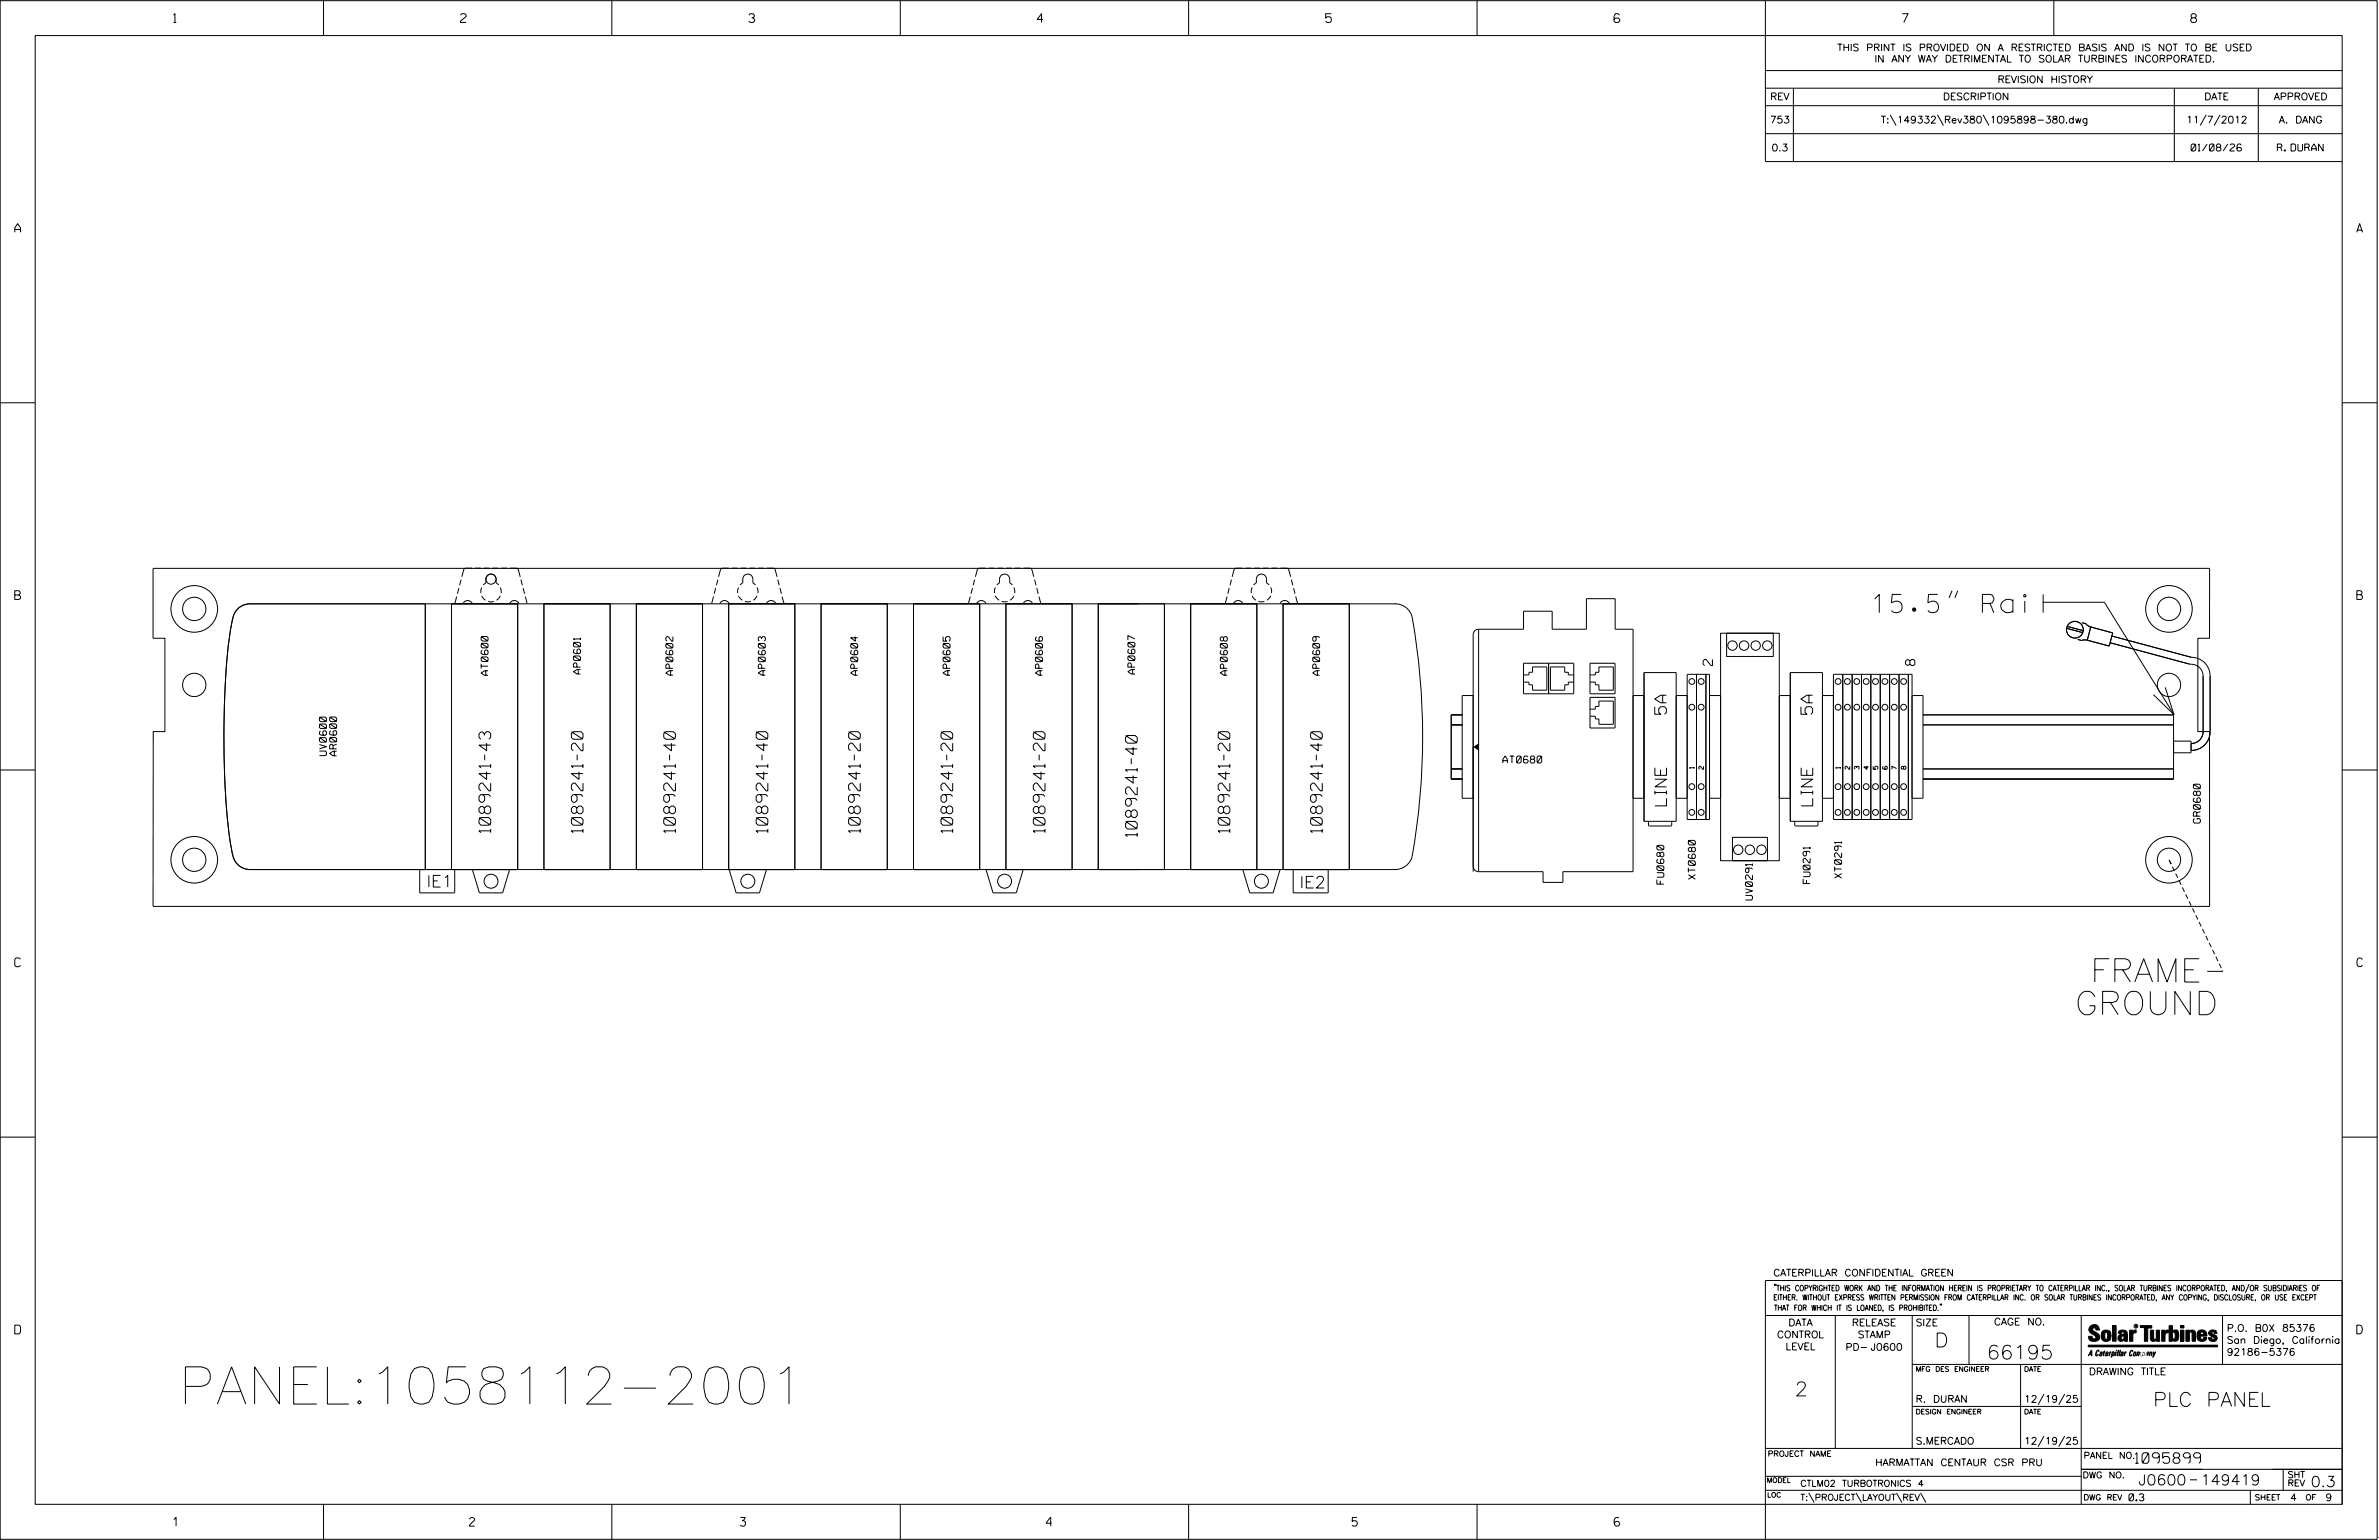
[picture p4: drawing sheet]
<svg xmlns="http://www.w3.org/2000/svg" width="864mm" height="559mm" viewBox="0 0 864 559" stroke-linecap="round" stroke-linejoin="round" font-family="sans-serif">
<defs><g id="words">
<text font-size="13.5" x="64.7" y="509.5">PANEL:1058112-2001</text>
<g font-size="8.5">
<text x="758.8" y="356.3">FRAME</text>
<text x="753.2" y="368.2">GROUND</text>
</g>
<text font-size="6.6" x="680" y="222.3">15.5&quot; Rail</text>
<g font-size="5.1">
<text x="702.3" y="488.8">D</text>
<text x="721.2" y="493.2">66195</text>
<text x="651.5" y="506.5">2</text>
<text x="781.6" y="510.3">PLC PANEL</text>
</g>
<g font-size="4.2">
<text x="604.9" y="259.2" transform="rotate(-90 604.9 259.2)">5A</text>
<text x="658" y="259.2" transform="rotate(-90 658 259.2)">5A</text>
<text x="605" y="292.4" transform="rotate(-90 605 292.4)">LINE</text>
<text x="658.1" y="292.4" transform="rotate(-90 658.1 292.4)">LINE</text>
<text x="178.1" y="302.2" transform="rotate(-90 178.1 302.2)">1089241-43</text>
<text x="211.6" y="302.2" transform="rotate(-90 211.6 302.2)">1089241-20</text>
<text x="245.2" y="302.2" transform="rotate(-90 245.2 302.2)">1089241-40</text>
<text x="278.7" y="302.2" transform="rotate(-90 278.7 302.2)">1089241-40</text>
<text x="312.3" y="302.2" transform="rotate(-90 312.3 302.2)">1089241-20</text>
<text x="345.8" y="302.2" transform="rotate(-90 345.8 302.2)">1089241-20</text>
<text x="379.4" y="302.2" transform="rotate(-90 379.4 302.2)">1089241-20</text>
<text x="412.8" y="303.6" transform="rotate(-90 412.8 303.6)">1089241-40</text>
<text x="446.4" y="302.2" transform="rotate(-90 446.4 302.2)">1089241-20</text>
<text x="480" y="302.2" transform="rotate(-90 480 302.2)">1089241-40</text>
<text x="154.9" y="321.9">IE1</text>
<text x="471.8" y="322.2">IE2</text>
</g>
<g font-size="3.8">
<text x="775.1" y="531">1095899</text>
<text x="776.3" y="538.9">J0600</text>
<text x="798.8" y="538.9">149419</text>
<text x="838.8" y="539.5">0.3</text>
</g>
<g font-size="3.4">
<text x="621.6" y="241.5" transform="rotate(-90 621.6 241.5)">2</text>
<text x="695.1" y="241.5" transform="rotate(-90 695.1 241.5)">8</text>
</g>
<g font-size="3.2">
<text x="63" y="8.2">1</text>
<text x="167.2" y="8.2">2</text>
<text x="271.8" y="8.2">3</text>
<text x="376.5" y="8.2">4</text>
<text x="481.2" y="8.2">5</text>
<text x="690.6" y="8.2">7</text>
<text x="795.3" y="8.2">8</text>
<text x="5.4" y="84.3">A</text>
<text x="855.5" y="84.3">A</text>
<text x="5.4" y="217.5">B</text>
<text x="855.6" y="217.5">B</text>
<text x="5.4" y="350.8">C</text>
<text x="855.6" y="350.8">C</text>
<text x="5.4" y="484">D</text>
<text x="855.6" y="484">D</text>
<text x="62.8" y="553.8">1</text>
<text x="170.4" y="553.8">2</text>
<text x="268.8" y="553.8">3</text>
<text x="379.8" y="553.8">4</text>
<text x="490.8" y="553.8">5</text>
<text x="585.9" y="553.8">6</text>
</g>
<g font-size="2.5">
<text x="666.9" y="18.5">THIS PRINT IS PROVIDED ON A RESTRICTED BASIS AND IS NOT TO BE USED</text>
<text x="680.5" y="22.6">IN ANY WAY DETRIMENTAL TO SOLAR TURBINES INCORPORATED.</text>
<text x="725.1" y="30">REVISION HISTORY</text>
<text x="642.6" y="36.3">REV</text>
<text x="705.3" y="36.3">DESCRIPTION</text>
<text x="800.2" y="36.3">DATE</text>
<text x="825.4" y="36.3">APPROVED</text>
<text x="642.5" y="44.7">753</text>
<text x="682.8" y="44.7">T:\149332\Rev380\1095898-380.dwg</text>
<text x="793.6" y="44.7">11/7/2012</text>
<text x="827.3" y="44.7">A. DANG</text>
<text x="643.1" y="54.8">0.3</text>
<text x="795.4" y="54.8">01/08/26</text>
<text x="826.7" y="54.8">R. DURAN</text>
<text x="177.2" y="245.1" transform="rotate(-90 177.2 245.1)">AT0600</text>
<text x="210.7" y="244.6" transform="rotate(-90 210.7 244.6)">AP0601</text>
<text x="244.3" y="245" transform="rotate(-90 244.3 245)">AP0602</text>
<text x="277.8" y="245" transform="rotate(-90 277.8 245)">AP0603</text>
<text x="311.3" y="245" transform="rotate(-90 311.3 245)">AP0604</text>
<text x="344.9" y="245" transform="rotate(-90 344.9 245)">AP0605</text>
<text x="378.4" y="245" transform="rotate(-90 378.4 245)">AP0606</text>
<text x="412" y="244.6" transform="rotate(-90 412 244.6)">AP0607</text>
<text x="445.5" y="245" transform="rotate(-90 445.5 245)">AP0608</text>
<text x="479.1" y="245" transform="rotate(-90 479.1 245)">AP0609</text>
<text x="118.5" y="274.2" transform="rotate(-90 118.5 274.2)">UV0600</text>
<text x="122.2" y="274.2" transform="rotate(-90 122.2 274.2)">AR0600</text>
<text x="545.5" y="276.8">AT0680</text>
<text x="798.8" y="298.7" transform="rotate(-90 798.8 298.7)">GR0680</text>
<text x="604" y="320.8" transform="rotate(-90 604 320.8)">FU0680</text>
<text x="615.4" y="319" transform="rotate(-90 615.4 319)">XT0680</text>
<text x="657.1" y="320.6" transform="rotate(-90 657.1 320.6)">FU0291</text>
<text x="668.5" y="318.6" transform="rotate(-90 668.5 318.6)">XT0291</text>
<text x="636.2" y="326.6" transform="rotate(-90 636.2 326.6)">UV0291</text>
<text x="643.8" y="463">CATERPILLAR CONFIDENTIAL GREEN</text>
<text x="645.1" y="485.5">CONTROL</text>
<text x="649.2" y="481.1">DATA</text>
<text x="672.3" y="481.1">RELEASE</text>
<text x="674.4" y="485.5">STAMP</text>
<text x="695.4" y="481.1">SIZE</text>
<text x="723.8" y="480.8">CAGE NO.</text>
<text x="808.4" y="483.1">P.O. B0X 85376</text>
<text x="648.2" y="489.8">LEVEL</text>
<text x="669.9" y="490">PD- J0600</text>
<text x="808.4" y="487.5">San Diego, California</text>
<text x="808.4" y="491.8">92186-5376</text>
<text x="758.3" y="498.9">DRAWING TITLE</text>
<text x="695.4" y="508.9">R. DURAN</text>
<text x="734.8" y="508.9">12/19/25</text>
<text x="695.4" y="524.1">S.MERCADO</text>
<text x="734.8" y="524.1">12/19/25</text>
<text x="680.7" y="531.9">HARMATTAN CENTAUR CSR PRU</text>
<text x="772.8" y="544.6">0.3</text>
<text x="831.4" y="544.6">4</text>
<text x="844.2" y="544.6">9</text>
</g>
<g font-size="2.3">
<text x="756.4" y="529.2">PANEL NO.</text>
<text x="653.5" y="539.4">CTLM02 TURBOTRONICS 4</text>
<text x="756" y="536.3">DWG NO.</text>
<text x="830.4" y="539.3">REV</text>
<text x="830.4" y="536.2">SHT</text>
<text x="653.5" y="544.5">T:\PROJECT\LAYOUT\REV\</text>
</g>
<g font-size="2">
<text x="643.8" y="468.4">&quot;THIS COPYRIGHTED WORK AND THE INFORMATION HEREIN IS PROPRIETARY TO CATERPILLAR INC., SOLAR TURBINES INCORPORATED, AND/OR SUBSIDIARIES OF</text>
<text x="643.8" y="471.8">EITHER. WITHOUT EXPRESS WRITTEN PERMISSION FROM CATERPILLAR INC. OR SOLAR TURBINES INCORPORATED, ANY COPYING, DISCLOSURE, OR USE EXCEPT</text>
<text x="644" y="475.6">THAT FOR WHICH IT IS LOANED, IS PROHIBITED.&quot;</text>
<text x="641.7" y="528.5">PROJECT NAME</text>
<text x="756.3" y="544.3">DWG REV</text>
<text x="818.5" y="544.3">SHEET</text>
<text x="836.9" y="544.3">OF</text>
</g>
<g font-size="1.8">
<text x="695.4" y="497.6">MFG DES ENGINEER</text>
<text x="734.8" y="497.6">DATE</text>
<text x="695.4" y="513.1">DESIGN ENGINEER</text>
<text x="734.8" y="513.1">DATE</text>
<text x="641.3" y="538">MODEL</text>
<text x="641.5" y="543.3">LOC</text>
</g>
<g font-size="1.7">
<text x="615" y="278.9" transform="rotate(-90 615 278.9)">1</text>
<text x="618.4" y="279.1" transform="rotate(-90 618.4 279.1)">2</text>
<text x="668.1" y="278.9" transform="rotate(-90 668.1 278.9)">1</text>
<text x="671.5" y="279.1" transform="rotate(-90 671.5 279.1)">2</text>
<text x="674.9" y="279.1" transform="rotate(-90 674.9 279.1)">3</text>
<text x="678.3" y="279.1" transform="rotate(-90 678.3 279.1)">4</text>
<text x="681.7" y="279.1" transform="rotate(-90 681.7 279.1)">5</text>
<text x="685.1" y="279.1" transform="rotate(-90 685.1 279.1)">6</text>
<text x="688.5" y="279.1" transform="rotate(-90 688.5 279.1)">7</text>
<text x="691.9" y="279.1" transform="rotate(-90 691.9 279.1)">8</text>
</g>
<text font-size=".9" x="775.1" y="481.7">R</text>
</g></defs>
<g fill="#000">
<path d="M534.8 271l2-1.2v2.5zM787.4 312l1 1.4-.6 .2zM768.1 490.5l-.4 1.5zM768.2 489.9h.3l-.1 .2h-.2zM769 489.9l-.5 2.1zM769.7 489.9l-.6 2.1zM791.5 481h1.3v.9h-1.3zM791.5 482.7h1.3v4h-1.3zM758 488.1h47.1v.6h-47.1z"/>
<path d="M759.2 489.9l-1.2 2.1 .5-.5h.7v.5h.2zM759.2 490.1v1.2h-.7z" fill-rule="evenodd"/>
<path d="M758.6 481.4a2.02 2.02 0 0 1 3.1-.1l.5 1.3h-1.3l-.2-.6-.4-.2-.6 .1-.1 .4 .4 .7a2.46 2.46 0 0 1 2.2 2.9 2.83 2.83 0 0 1-3.8 .3l-.3-1.3h1.3l.2 .7 .6 .3 .5-.2 .2-.5-.4-.6-1.9-1.2-.4-.9z" fill-rule="evenodd"/>
<path d="M761.3 490l.3-.2 .4 .3-.1 .3-.3-.4-.4 .3-.3 1.6h.4l.4-.5-.3 .6-.4 .1-.3-.4z" fill-rule="evenodd"/>
<path d="M762.6 490.6l.5-.1-.1 1.4h-.9a.74 .74 0 0 1 .9-.8l-.6 .3-.2 .5 .5-.1 .3-.6v-.5l-.7 .2z" fill-rule="evenodd"/>
<path d="M763.6 490.5l.4-.4 .2 .6h-.3l-.3 .9 .2 .4-.3-.1z" fill-rule="evenodd"/>
<path d="M764.8 490.5l.5 .3-.1 .5h-.6l.6-.2v-.3l-.4-.1-.3 1.2h.4l.3-.4-.6 .6-.3-.2v-.4z" fill-rule="evenodd"/>
<path d="M763 483.2a2.17 2.17 0 0 1 3.1 0l.3 1.4-.3 1.5a2.17 2.17 0 0 1-3.1 0l-.3-1.5zM764.1 483.7v2.1l.5 .2 .4-.2v-2.2l-.4-.3z" fill-rule="evenodd"/>
<path d="M766 490.5v.3l.4-.1-.4 .2-.5 1.1z" fill-rule="evenodd"/>
<path d="M766.8 490.5l-.5 2 .3-.6a.71 .71 0 0 0 .9-.5 .71 .71 0 0 0-.4-.9zM767 490.8l.5 .1-.3 .8-.4 .2z" fill-rule="evenodd"/>
<path d="M766.9 481h1.3v5.7h-1.3z" fill-rule="evenodd"/>
<path d="M770.1 490.6l.6-.1 .2 .3-.4 1.2-.5 .1-.2-.5 .3-.5h.5l-.7 .5v.3l.4-.1 .4-.9-.5-.2-.2 .2z" fill-rule="evenodd"/>
<path d="M769.4 482.8l-.5 1h1.2l.1-.4h.8v.8l-1.5 .1a1.41 1.41 0 0 0 0 2.4l.5 .1 1.1-.7 .1 .6h1.1v-2.8a1.79 1.79 0 0 0-2.4-1.2zM770.3 484.8h.7l-.1 1-.5 .3-.4-.7z" fill-rule="evenodd"/>
<path d="M771.4 490.5l.1 .3 .4-.3-.9 1.5z" fill-rule="evenodd"/>
<path d="M773 482.7h1.2v.5l.5-.5 .7-.1v1h-.6l-.5 .4-.1 2.7h-1.2z" fill-rule="evenodd"/>
<path d="M773.3 490.3l.6-.4 .4 .2-.1 .4-.3-.4a1.28 1.28 0 0 0-.5 1.8l.6-.4-.3 .5h-.6z" fill-rule="evenodd"/>
<path d="M774.7 490.8l-.2 1.1h.7a.96 .96 0 0 0 0-1.4zM774.8 490.9h.5l-.1 .6-.5 .4-.2-.2z" fill-rule="evenodd"/>
<path d="M776 490.5v.3l.4-.3 .2 .3 .7-.2-.3 1.4v-1.3l-.6 1.3v-1.3l-.8 1.3z" fill-rule="evenodd"/>
<path d="M776.8 481h4.3v.9h-1.5v4.8h-1.3v-4.8h-1.5z" fill-rule="evenodd"/>
<path d="M777.9 490.5l-.5 2 .3-.6a.71 .71 0 0 0 .9-.5 .71 .71 0 0 0-.4-.9zM778.1 490.8l.3-.1 .1 .4-.5 .8-.2-.5z" fill-rule="evenodd"/>
<path d="M779.3 490.6l.6-.1-.3 1.5-.7-.1a.67 .67 0 0 1 .8-.8l-.6 .3-.1 .5 .4-.1 .4-.9-.4-.2-.3 .2z" fill-rule="evenodd"/>
<path d="M780.5 490.5l.1 .3 .3-.3 .3 .2-.3 1.3v-1.3l-.8 1.3z" fill-rule="evenodd"/>
<path d="M780.6 482.7h1.2v2.7l.1 .4 .4 .3 .4-.7v-2.7h1.2l.1 4h-1.3v-.5l-1.1 .6-.7-.3-.3-.7z" fill-rule="evenodd"/>
<path d="M781.6 490.5l.2 1.3 .8-1.3-1.2 2z" fill-rule="evenodd"/>
<path d="M784.7 482.7h1.2v.5l.5-.5 .7-.1v1h-.5l-.6 .4-.1 2.7h-1.2z" fill-rule="evenodd"/>
<path d="M787.4 481h1.2v2a1.4 1.4 0 0 1 2.2 .2l.1 1.4-.4 1.9-1.5 .1-.4-.5v-1l.5 .9 .5-.3v-2.1l-.5-.4-.5 .7v2.8h-1.2z" fill-rule="evenodd"/>
<path d="M793.5 482.7h1.3v.4a1.29 1.29 0 0 1 2.2 .3v3.3h-1.2l-.3-3.4-.7 .2v3.2h-1.3z" fill-rule="evenodd"/>
<path d="M797.7 483.2a1.92 1.92 0 0 1 2.4-.5 1.92 1.92 0 0 1 1 2.1h-2.3v.8l.6 .5 .5-.3v-.5h1.2a1.83 1.83 0 0 1-2.1 1.4 1.83 1.83 0 0 1-1.5-2.1zM799.1 483.4l-.3 .8h1.1l-.2-.8z" fill-rule="evenodd"/>
<path d="M801.9 483.2a1.94 1.94 0 0 1 3 .1v.5h-1.2l-.2-.6-.5 .1-.1 .3 .1 .3 1.8 .9a1.2 1.2 0 0 1 .1 1.3 1.2 1.2 0 0 1-1.2 .7l-1.6-.4-.4-1h1.2l.1 .4 .4 .3 .5-.5a3.3 3.3 0 0 1-2.2-1.9z" fill-rule="evenodd"/>
<circle cx="761.4" cy="492" r=".07"/>
<circle cx="762.2" cy="485.1" r=".07"/>
<circle cx="769.3" cy="492" r=".07"/>
<circle cx="773.1" cy="486.7" r=".07"/>
<circle cx="791.5" cy="486.7" r=".07"/>
<circle cx="791.5" cy="481" r=".07"/>
<circle cx="794.8" cy="486.7" r=".07"/>
</g>
<path d="M787.4 312l19.5 40.5" fill="none" stroke="#000" stroke-width=".36" stroke-dasharray="1.7 1.1" stroke-linecap="butt"/>
<g fill="none" stroke="#000" stroke-width=".36">
<path d="M.1 .2h862.8v558.4h-862.8zM12.8 12.9h837.4v533h-837.4zM117.4 .2v12.7M222.1 .2v12.7M326.8 .2v12.7M431.5 .2v12.7M536.2 .2v12.7M587.9 5.5l-.5-.5h-1l-.5 1v1.7l.5 .4h1l.6-.4v-.6l-.6-.5h-1l-.5 .5M640.9 .2v58.4h209.3M745.6 .2v12.7M640.9 25.6h209.3M640.9 32h209.3"/>
<path d="M640.9 38.3h209.3M651 32v26.6M789.3 32v26.6M819.8 32v26.6M640.9 48.5h209.3M686.2 41.7l2.1 3.8M703.3 41.7l2.2 3.8M719.9 41.7l2.1 3.8M800.9 41.7l-2.2 3.8M805.9 41.7l-2.1 3.8M.1 146.2h12.7M850.2 146.2h12.7"/>
<path d="M55.6 206.2h746.5v25.4h-4.3v33.9h4.3v63.4h-746.5v-63.4h4.3v-33.9h-4.3zM154.4 219.1v96.4M163.9 219.1v96.4M163.9 219.1h24v96.4h-24zM165.8 216.5l-.7 2.5M166.6 213.4l-.5 2M167.4 210.3l-.6 2.1M168.1 219a1.86 1.86 0 0 1 1.7-1.1 1.86 1.86 0 0 1 1.6 1.1M169.1 206.2l-.7 .3-.8 2.8M174.9 216.2l1.3 1.6M174.9 213.1l-.3 2.1M177.2 218.2h2.1"/>
<path d="M180.1 210.1a1.85 1.85 0 0 0-1.9-1.8 1.85 1.85 0 0 0-1.8 1.8v1.4l-.9 .8M180.1 210.1v1.4l.9 .8M181.6 213.1l.3 2.1M181.6 216.2l-1.4 1.6M185 219a1.86 1.86 0 0 1 1.7-1.1 1.86 1.86 0 0 1 1.7 1.1M187.4 206.2l.7 .3 .7 2.8M187.9 219.1v96.4M189.1 210.3l.5 2.1M189.9 213.4l.5 2M190.7 216.5l.6 2.5M197.4 219.1h24.1v96.4h-24.1zM197.4 219.1v96.4"/>
<path d="M221.5 219.1v96.4M231 219.1v96.4M231 219.1h24v96.4h-24zM255 219.1v96.4M259 216.5l-.7 2.5M259.8 213.4l-.5 2M260.6 210.3l-.5 2.1M261.3 219a1.86 1.86 0 0 1 1.7-1.1 1.86 1.86 0 0 1 1.7 1.1M262.3 206.2l-.7 .3-.8 2.8M264.5 219.1v96.4M264.5 219.1h24v96.4h-24zM268.1 216.2l1.4 1.6"/>
<path d="M268.1 213.1l-.3 2.1M268.7 212.3l.9-.8v-1.4a1.83 1.83 0 0 1 1.9-1.8 1.83 1.83 0 0 1 1.8 1.8v1.4l.9 .8M270.4 218.2h2.1M274.8 216.2l-1.3 1.6M274.8 213.1l.3 2.1M278.2 219a1.86 1.86 0 0 1 1.7-1.1 1.86 1.86 0 0 1 1.7 1.1M280.6 206.2l.7 .3 .8 2.8M282.3 210.3l.6 2.1M283.1 213.4l.6 2M283.9 216.5l.7 2.5M288.5 219.1v96.4M298.1 219.1h24v96.4h-24z"/>
<path d="M298.1 219.1v96.4M322.1 219.1v96.4M331.6 219.1h24v96.4h-24zM331.6 219.1v96.4M352.2 216.5l-.7 2.5M353 213.4l-.5 2M353.8 210.3l-.5 2.1M354.5 219a1.86 1.86 0 0 1 1.7-1.1 1.86 1.86 0 0 1 1.7 1.1M355.6 206.2l-.7 .3-.8 2.8M355.6 219.1v96.4M361.3 216.2l1.4 1.6M361.3 213.1l-.3 2.1"/>
<path d="M361.9 212.3l.9-.8v-1.4a1.85 1.85 0 0 1 1.9-1.8 1.85 1.85 0 0 1 1.8 1.8v1.4l1 .8M363.6 218.2h2.1M365.2 219.1h24v96.4h-24zM365.2 219.1v96.4M368.1 213.1l.2 2.1M368.1 216.2l-1.4 1.6M371.4 219a1.86 1.86 0 0 1 1.7-1.1 1.86 1.86 0 0 1 1.7 1.1M373.8 206.2l.7 .3 .8 2.8M375.6 210.3l.5 2.1M376.3 213.4l.6 2M377.2 216.5l.6 2.5M389.2 219.1v96.4"/>
<path d="M398.7 219.1h24v96.4h-24zM398.7 219.1v96.4M422.7 219.1v96.4M432.2 219.1v96.4M432.2 219.1h24v96.4h-24zM445.5 216.5l-.7 2.5M446.2 213.4l-.5 2M447 210.3l-.5 2.1M447.8 219a1.86 1.86 0 0 1 1.7-1.1 1.86 1.86 0 0 1 1.6 1.1M448.8 206.2l-.7 .3-.8 2.8M454.6 216.2l1.3 1.6M454.6 213.1l-.4 2.1"/>
<path d="M455.1 212.3l1-.8v-1.4a1.83 1.83 0 0 1 1.8-1.8 1.83 1.83 0 0 1 1.8 1.8v1.4l1 .8M456.2 219.1v96.4M456.8 218.2h2.2M461.3 216.2l-1.4 1.6M461.3 213.1l.3 2.1M464.7 219a1.86 1.86 0 0 1 1.7-1.1 1.86 1.86 0 0 1 1.7 1.1M465.8 219.1h24v96.4h-24zM465.8 219.1v96.4M467 206.2l.7 .3 .8 2.8M468.8 210.3l.5 2.1M469.6 213.4l.5 2M470.4 216.5l.6 2.5"/>
<path d="M489.8 219.1v96.4M506.4 219.1a6.3 6.3 0 0 1 6.2 4.8 247.2 247.2 0 0 1-.2 87.4 6.4 6.4 0 0 1-6 4.2M506.7 219.1h-415.9a6.7 6.7 0 0 0-6.6 6.7 273.3 273.3 0 0 0-2.8 48.2l.3 12.1 .9 11.3a78.3 78.3 0 0 0 2.4 14.5 6.4 6.4 0 0 0 5.8 3.6h415.9M708.6 214.3l-1.1 2.7M710.7 214.3l-1.1 2.7M741.5 218.5h22.4l25.3 40.8M536.8 228.3h16.2v-6.5h10.5v6.5h12.4v-11.1h10.4v11.1h6.5v88h-25.5v3.9h-7.2v-3.9h-23.3M536.8 228.3a1.93 1.93 0 0 0-2 2v86M536.8 228.3v88M624.6 229.8h21.3v82.5h-21.3zM626.8 229.8h16.9v8.4h-16.9zM750.2 228l5.8 1.6"/>
<path d="M750.4 227.3l5.8 1.5M754.2 232l1.4 .4 1-.2 1.4 .2M755.9 226l1.3 .3 .7 .7 1.4 .6M759 227.5l7.9 2.2-1.2 4.7-8-2.1zM766 233.2l28.8 7.8a4.4 4.4 0 0 1 4.9 4.3v20.2a4.2 4.2 0 0 1-4.3 4.3M766.6 230.8l28.9 7.7a6.7 6.7 0 0 1 6.8 6.8v20.2a6.8 6.8 0 0 1-6.9 6.8M526.8 259.4h4M526.8 259.4v23.3h4h-4zM534.8 252.4h-4v37.3h4M553 240.7h18.3v11h-18.3zM553 244.9h2v-1h1.3v-1.9h5.2v8.4h-5.2v-1.9h-1.3v-1h-2M562.2 240.7v11"/>
<path d="M571.3 244.9h-2v-1h-1.3v-1.9h-5.2v8.4h5.2v-1.9h1.3v-1h2M577.2 240.7h9.1v11h-9.1zM577.2 253h9.1v11.2h-9.1zM577.2 244.9h1.9v-1h1.3v-1.9h5.2v8.4h-5.2v-1.9h-1.3v-1h-1.9M577.2 257.3h1.9v-1h1.3v-1.9h5.2v8.4h-5.2v-1.9h-1.3v-1h-1.9M592.8 252.4h4M596.8 244.1h11.7v53.9h-11.7zM608.5 252.4h4M612.5 244.7h8.1v52.7h-8.1zM615.8 244.7v52.7M619.3 244.7v52.7M620.6 252.4h4v37.3h-4"/>
<path d="M649.9 244.1h11.7v53.9h-11.7zM649.9 252.4h-4v37.3h4M661.6 252.4h4M665.6 244.7h28.5v52.7h-28.5zM668.9 244.7v52.7M672.4 244.7v52.7M675.7 244.7v52.7M679.1 244.7v52.7M682.6 244.7v52.7M685.9 244.7v52.7M689.4 244.7v52.7M692.7 244.7v52.7"/>
<path d="M694.1 252.4h4v37.3h-4M698.1 259.4h90.9v23.3h-90.9M786 249.4l3.2 9.9-7.5-7.2M.1 279.4h12.7M526.8 263h4M526.8 279h4M698.1 263h90.9M698.1 279h90.9M789 268.9h6.4v4.3h-6.4M850.2 279.4h12.7M592.8 289.7h4M598.4 298v1.4l.4 .3h7.7l.3-.3v-1.4"/>
<path d="M608.5 289.7h4M651.5 298v1.4l.4 .3h7.7l.3-.3v-1.4M661.6 289.7h4M165.1 315.5v8.5h-12.7v-8.5M171.5 315.5l2.5 8.5h8.5l2.5-8.5M264.7 315.5l2.5 8.5h8.5l2.5-8.5M357.9 315.5l2.6 8.5h8.4l2.5-8.5M451.1 315.5l2.6 8.5h8.4l2.6-8.5M482.1 315.5v8.5h-12.7v-8.5M534.8 314.3a1.99 1.99 0 0 0 2 2M628.9 303.8h12.7v8.5h-12.7zM801.3 352.5h5.6"/>
<path d="M.1 412.6h12.7M850.2 412.6h12.7M640.9 477.3h209.3M644.2 466.1l-.1 .4M644.7 466.1l-.2 .4M666.2 477.3v48.3M694.2 477.3v48.3M704.4 473.3l-.1 .4M704.8 473.3l-.1 .4M714.8 477.3v17.8M755.5 477.3v68.6M806.8 477.3v17.8"/>
<path d="M816.5 466l-1.4 3.1M850.2 464.6h-209.3v94M850.2 464.8v81.1M694.2 495.1h156M733.5 495.1v30.5M758.6 481.4a2.02 2.02 0 0 1 3.1-.1l.5 1.3h-1.3l-.2-.6-.4-.2-.6 .1-.1 .4 .4 .7a2.46 2.46 0 0 1 2.2 2.9 2.83 2.83 0 0 1-3.8 .3l-.3-1.3h1.3l.2 .7 .6 .3 .5-.2 .2-.5-.4-.6-1.9-1.2-.4-.9zM759.2 491.3h-.7l.7-1.2v1.9h.2l-.1-2.1-1.3 2.1 .5-.5h.7M761.3 490l.3-.2 .4 .3-.1 .3-.3-.4-.4 .3-.3 1.6h.4l.4-.5-.3 .6-.4 .1-.3-.4zM762.6 490.6l.5-.1-.1 1.4h-.9a.74 .74 0 0 1 .9-.8l-.3 .7-.5 .1 .2-.5 .6-.2v-.5l-.7 .2zM763 483.2a2.17 2.17 0 0 1 3.1 0l.3 1.4-.3 1.5a2.17 2.17 0 0 1-3.1 0l-.3-1.5zM763.6 490.5l.4-.4 .2 .6h-.3l-.3 .9 .2 .4-.3-.1zM764.1 483.7l.5-.4 .4 .3v2.2l-.4 .2-.5-.2z"/>
<path d="M764.6 491.1l.6 .2v-.7l-.4-.1-.4 .6-.1 .8h.6M764.6 491.1l-.1 .8h.4M764.6 482.6v.8M764.8 490.7l.4 .1v.3h-.6zM765 491.5l-.1 .4zM766 490.5l-.5 1.5zM766 490.8l.4-.3-.4 .4M766.9 481h1.3v5.7h-1.3zM767 490.8l.5 .1-.3 .8-.4 .2zM767.3 490.5h-.5l-.5 2M767.3 490.5a.8 .8 0 0 1 .2 1 .8 .8 0 0 1-.9 .4l-.1 .6M767.3 490.5l-.1 .2"/>
<path d="M768.1 490.5l-.4 1.5zM768.2 489.9h.3l-.1 .2h-.2zM769 489.9l-.5 2.1zM769.7 489.9l-.6 2.1zM770.1 491.4l.5-.3-.5 .8zM770.4 491.9h.1M770.6 491.1l.1-.4-.7 .2 .1-.3 .6-.1 .2 .3-.5 1.1M770.6 491.1a.74 .74 0 0 0-.8 .8h.6M771 484.8h-.7l-.3 .6 .4 .7 .5-.3 .1-2.4h-.8l-.1 .4h-1.2a1.71 1.71 0 0 1 1.8-1.3 1.71 1.71 0 0 1 1.6 1.4v2.8h-1.1l-.1-.6M771 484.2l-1.5 .1a1.41 1.41 0 0 0 0 2.4l.5 .1 1.1-.7M771.2 486.1h-.1M771.4 490.5l.1 .3 .4-.3-.9 1.5z"/>
<path d="M771.5 490.8h.1M773 482.7h1.2v.5l.5-.5 .7-.1v1h-.6l-.5 .4-.1 2.7h-1.2zM773.3 490.3l.6-.4 .4 .2-.1 .4-.3-.4a1.28 1.28 0 0 0-.5 1.8l.6-.4-.1 .4-.8 .1zM774.7 490.8l.5-.3a.88 .88 0 0 1 .2 .9 .88 .88 0 0 1-.7 .7l-.2-.2zM774.8 490.9h.5l-.3 1h-.3l-.2-.2zM775.2 490.5l-.1 .2M776.8 481h4.3v.9h-1.5v4.8h-1.3M776.8 490.6l-.8 .2v-.3l-.4 1.5 .8-1.3v1.3l.3-1.2M779.3 491.1h.4M779.6 490.5h.3l-.3 1.4M779.6 490.7h.2l-.1 .4M779.7 491.1l-.1 .4"/>
<path d="M779.7 491.1l-.4 .2M780.1 492l.4-1.5 .1 .3 .3-.3 .3 .2-.3 1.3v-1.3l-.7 1.3M780.6 482.7h1.2v2.7l.1 .4 .4 .3 .4-.7v-2.7h1.2l.1 4h-1.3v-.5l-1.1 .6-.7-.3-.3-.7zM781.6 492.5l1-2-.8 1.3-.2-1.3-.2 2M784.7 482.7h1.2v.5l.5-.5 .7-.1v1h-.5l-.6 .4-.1 2.7h-1.2zM787.4 481h1.2v2a1.4 1.4 0 0 1 2.2 .2l.1 1.4-.4 1.9-1.5 .1-.4-.5v-1l.5 .9 .5-.3v-2.1l-.5-.4-.5 .7v2.8h-1.2zM791.5 482.7h1.3v4h-1.3zM791.5 481h1.3v.9h-1.3zM793.5 482.7h1.3v.4l.7-.5 1.1 .2 .4 .6v3.3h-1.2l-.3-3.4-.7 .2v3.2h-1.3zM794.8 483.1h.1M797.7 483.2a1.92 1.92 0 0 1 2.4-.5 1.92 1.92 0 0 1 1 2.1h-2.3v.8l.6 .5 .5-.3v-.5h1.2a1.83 1.83 0 0 1-2.1 1.4 1.83 1.83 0 0 1-1.5-2.1zM798.8 484.2v.6"/>
<path d="M799.1 483.4h.6l.2 .8h-1.1zM804.6 482.9a1.84 1.84 0 0 0-2.9 .8 3.3 3.3 0 0 0 2.2 1.9l-.5 .5-.4-.3-.1-.4h-1.2l.1 .6a1.92 1.92 0 0 0 2.9 .4M804.9 483.8h-1.2l-.2-.6-.5 .1-.1 .3 .1 .3 1.8 .9M805.1 488.1h-47.1v.6h47.1M694.2 510.3h61.3M742 505.8l-2.2 3.9M749.5 505.8l-2.2 3.9M640.9 525.6h209.2M640.9 535.7h114.6M742 521.1l-2.2 3.8M749.5 521.1l-2.2 3.8M755.5 533.2h94.7"/>
<path d="M795 537h2.6M828.8 533.2v7.6M117.4 545.9v12.7M222.1 545.9v12.7M326.8 545.9v12.7M431.5 545.9v12.7M536.2 545.9v12.7M640.9 540.8h209.3M656.6 541.7l2 3.5M673.8 541.7l1.9 3.5M688.4 541.7l2 3.5M697.2 541.7l1.9 3.5"/>
<path d="M816.9 541v4.9M863.5 558h.1"/>
<circle cx="178.3" cy="210.1" r="1.84"/>
<circle cx="70.5" cy="221" r="8.5"/>
<circle cx="70.5" cy="221" r="4.2"/>
<circle cx="628.9" cy="234.3" r="1.71"/>
<circle cx="633.1" cy="234.3" r="1.72"/>
<circle cx="637.3" cy="234.3" r="1.71"/>
<circle cx="641.5" cy="234.3" r="1.72"/>
<circle cx="753.2" cy="228.5" r="3"/>
<circle cx="787.3" cy="221" r="8.5"/>
<circle cx="787.4" cy="221" r="4.2"/>
<circle cx="70.5" cy="248.5" r="4.2"/>
<circle cx="614.1" cy="247.3" r="1.05"/>
<circle cx="614.1" cy="256.6" r="1.06"/>
<circle cx="617.5" cy="247.3" r="1.05"/>
<circle cx="617.5" cy="256.6" r="1.06"/>
<circle cx="667.2" cy="247.3" r="1.05"/>
<circle cx="667.2" cy="256.6" r="1.06"/>
<circle cx="670.6" cy="247.3" r="1.05"/>
<circle cx="670.6" cy="256.6" r="1.06"/>
<circle cx="674" cy="247.3" r="1.04"/>
<circle cx="674" cy="256.6" r="1.05"/>
<circle cx="677.4" cy="247.3" r="1.05"/>
<circle cx="677.4" cy="256.6" r="1.06"/>
<circle cx="680.8" cy="247.3" r="1.05"/>
<circle cx="680.8" cy="256.6" r="1.06"/>
<circle cx="684.2" cy="247.3" r="1.05"/>
<circle cx="684.2" cy="256.6" r="1.06"/>
<circle cx="687.6" cy="247.3" r="1.05"/>
<circle cx="687.6" cy="256.6" r="1.06"/>
<circle cx="691" cy="247.3" r="1.04"/>
<circle cx="691" cy="256.6" r="1.05"/>
<circle cx="787.4" cy="248.5" r="4.2"/>
<circle cx="614.1" cy="294.8" r="1.05"/>
<circle cx="614.1" cy="285.4" r="1.06"/>
<circle cx="617.5" cy="294.8" r="1.06"/>
<circle cx="617.5" cy="285.4" r="1.06"/>
<circle cx="667.2" cy="294.8" r="1.05"/>
<circle cx="667.2" cy="285.4" r="1.06"/>
<circle cx="670.6" cy="294.8" r="1.06"/>
<circle cx="670.6" cy="285.4" r="1.06"/>
<circle cx="674" cy="294.8" r="1.05"/>
<circle cx="674" cy="285.4" r="1.05"/>
<circle cx="677.4" cy="294.8" r="1.05"/>
<circle cx="677.4" cy="285.4" r="1.06"/>
<circle cx="680.8" cy="294.8" r="1.06"/>
<circle cx="680.8" cy="285.4" r="1.06"/>
<circle cx="684.2" cy="294.8" r="1.05"/>
<circle cx="684.2" cy="285.4" r="1.06"/>
<circle cx="687.6" cy="294.8" r="1.06"/>
<circle cx="687.6" cy="285.4" r="1.06"/>
<circle cx="691" cy="294.8" r="1.05"/>
<circle cx="691" cy="285.4" r="1.05"/>
<circle cx="70.5" cy="312" r="8.5"/>
<circle cx="70.5" cy="312" r="4.2"/>
<circle cx="178.2" cy="319.8" r="2.53"/>
<circle cx="271.5" cy="319.8" r="2.54"/>
<circle cx="364.7" cy="319.8" r="2.53"/>
<circle cx="457.9" cy="319.8" r="2.54"/>
<circle cx="631" cy="308.4" r="1.71"/>
<circle cx="635.2" cy="308.4" r="1.7"/>
<circle cx="639.4" cy="308.4" r="1.71"/>
<circle cx="787.3" cy="312" r="8.5"/>
<circle cx="787.4" cy="312" r="4.2"/>
<circle cx="775.4" cy="481.2" r=".69"/>
</g>
<use href="#words"/>
</svg>
